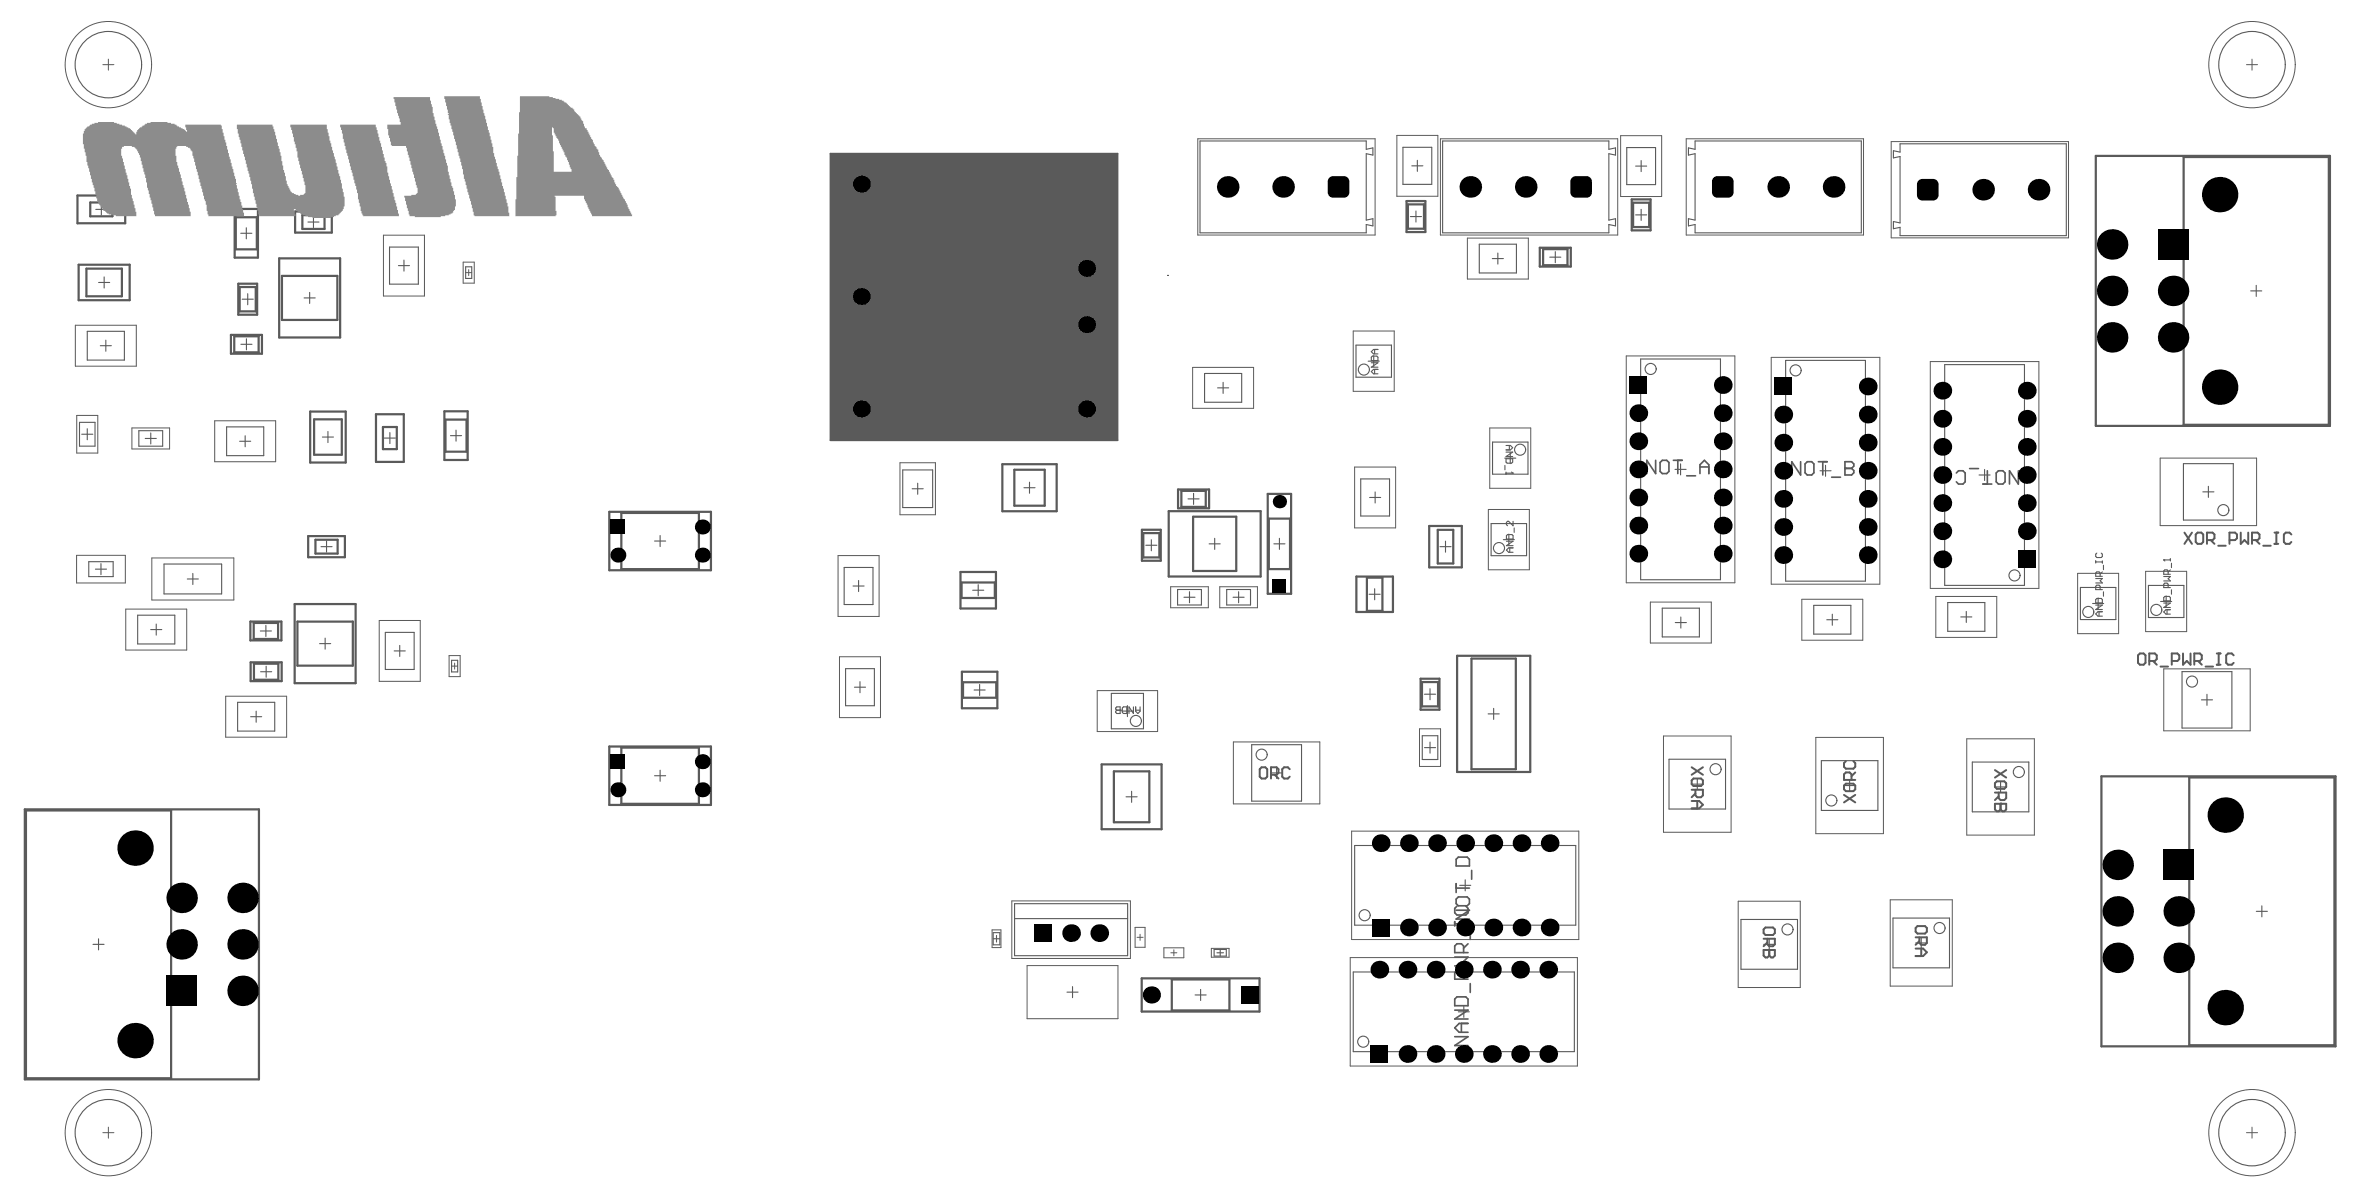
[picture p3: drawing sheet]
<svg xmlns="http://www.w3.org/2000/svg" width="709mm" height="360mm" viewBox="0 0 709 360" stroke-linecap="round" stroke-linejoin="round" font-family="sans-serif">
<g fill="none" stroke="#5a5a5a" stroke-width=".33">
<path d="M383.2 56.1h3.4M384.9 54.4v3.3M456 56.1h3.3M457.7 54.4v3.3M531.7 56.1h3.4M533.4 54.4v3.3M593.2 56.9h3.4M594.9 55.2v3.4M28.7 62.8h3.4M30.4 61.1v3.4M72.2 70h3.3M73.9 68.3v3.3"/>
<path d="M92.4 66.6h3.3M94 64.9v3.4M423.1 64.9h3.3M424.7 63.3v3.3M464.9 77.1h3.3M466.5 75.5v3.3M490.6 64.4h3.4M492.3 62.8v3.3M29.6 84.7h3.3M31.2 83.1v3.3M72.6 89.7h3.4M74.3 88.1v3.3"/>
<path d="M91.2 89.4h3.3M92.9 87.7v3.3M675.1 87.2h3.4M676.8 85.6v3.3M72.3 103.3h3.3M73.9 101.6v3.3M96.7 131.1h3.3M98.4 129.4v3.3M115.3 131.4h3.3M117 129.7v3.3M135.1 130.7h3.4M136.8 129v3.3"/>
<path d="M307.2 146.3h3.3M308.8 144.6v3.3M356.4 149.6h3.3M358 148v3.3M96.3 163.9h3.3M98 162.3v3.3M196.4 162.3h3.3M198 160.6v3.3M291.8 177h3.3M293.4 175.4v3.3M343.7 163.5h3.3M345.4 161.9v3.3"/>
<path d="M362.7 163.1h3.3M364.4 161.4v3.4M382.1 163.1h3.4M383.8 161.4v3.4M410.7 178.2h3.3M412.4 176.6v3.3M432 163.9h3.3M433.6 162.3v3.3M78.1 189.2h3.3M79.8 187.6v3.3M79.8 199.8v3.3M95.9 193h3.3"/>
<path d="M97.5 191.4v3.3M78.2 201.5h3.3M292.2 206.9h3.3M293.9 205.3v3.3M427.3 208.2h3.3M429 206.5v3.4M446.4 214.1h3.3M448.1 212.4v3.4M196.4 232.6h3.3M198 231v3.3M337.8 239h3.3M339.5 237.3v3.3"/>
<path d="M676.8 273.3h3.4M678.5 271.7v3.3M27.9 283.2h3.3M29.6 281.6v3.3M358.5 298.4h3.3M360.1 296.7v3.4"/>
</g>
<g fill="#5a5a5a">
<path d="M250 46.9h84.4v84.3h-84.4z"/>
<path d="M249.1 46.1h86.1v86h-86.1z"/>
</g>
<g fill="none" stroke="#5a5a5a" stroke-width=".33">
<path d="M360 42.3h49.8v2.5l2-.4v2.1l-2-.4v19.9l2-.4v2.2l-2-.5v2.5h-49.8zM420.8 44.2h8.7v11.1h-8.7zM423.5 49.7h3.3M425.2 48.1v3.3M432.7 42.3h49.9v2.5l2-.4v2.1l-2-.4v19.9l2-.4v2.2l-2-.5v2.5h-49.9zM488 44.3h8.6v11.1h-8.6zM490.6 49.8h3.4M492.3 48.2v3.3M508.5 42.3h49.8v27.5h-49.8v-2.5l-2 .5v-2.2l2 .4v-19.9l-2 .4v-2.1l2 .4zM570 43.1h49.8v27.6h-49.8v-2.5l-2 .4v-2.2l2 .5v-20l-2 .5v-2.2l2 .4zM116.9 74.1h8.6v11.1h-8.6zM119.5 79.7h3.3"/>
<path d="M121.2 78v3.3M443.7 73.2h11.2v8.7h-11.2zM447.7 77.5h3.3M449.3 75.9v3.3M26.2 99.4h11.1v8.6h-11.1zM139.7 80h1.8v3.5h-1.8zM30.1 103.7h3.3M31.7 102v3.3M361.3 112h11.2v8.6h-11.2zM365.2 116.3h3.4M366.9 114.7v3.3M406.8 103.5h10.6v9.6h-10.6z"/>
<path d="M410.4 108.3h3.3M412.1 106.7v3.3M492.2 107.7h23.9v66.2h-23.9zM535.6 108.1h24v66.2h-24zM583.4 109.4h23.9v66.2h-23.9zM23.8 126.7h4.7v7.1h-4.7zM24.5 130.2h3.3M26.2 128.6v3.3M41.6 129.2h7.2v4.6h-7.2zM43.6 131.5h3.3M45.2 129.8v3.4M68 128h11.1v8.7h-11.1z"/>
<path d="M71.9 132.3h3.3M73.5 130.7v3.3M447.7 132.6h10.7v9.6h-10.7zM451.4 137.4h3.3M453 135.7v3.4M504.1 139.1v3.3M547.6 139.5v3.3M655 139h14.9v17h-14.9zM270.8 140.9h9v11.3h-9zM273.6 146.6h3.3M275.3 144.9v3.3M408.2 143.6h8.6v11.2h-8.6z"/>
<path d="M410.8 149.2h3.4M412.5 147.5v3.4M447.3 157h10.6v9.7h-10.6zM502.5 140.8h3.3M545.9 141.2h3.4M593.7 142.5h3.3M595.3 140.8v3.3M660.8 147.5h3.3M662.5 145.9v3.3M26.6 168.5h7.3v4.4h-7.3zM28.6 170.7h3.3M30.3 169v3.3"/>
<path d="M49.2 169.2h17.3v8.9h-17.3zM56.2 173.6h3.3M57.8 172v3.3M253.2 170.2h8.7v11.1h-8.7zM255.9 175.7h3.3M257.6 174.1v3.3M353.2 176.8h7.2v4.6h-7.2zM355.2 179.1h3.3M356.8 177.5v3.3M368 176.8h7.1v4.6h-7.1zM369.9 179.1h3.3M371.5 177.5v3.3"/>
<path d="M451 161.8h3.3M452.6 160.2v3.3M624.1 176.2h10.6v9.6h-10.6zM629.4 179.3v3.4M644.5 175.6h10.6v9.6h-10.6zM649.8 178.7v3.3M41.3 184.5h11.1v8.6h-11.1zM45.2 188.8h3.3M46.9 187.2v3.3M115.6 189.7h8.6v11.1h-8.6zM118.2 195.2h3.4M119.9 193.6v3.3"/>
<path d="M135.5 198h1.8v3.5h-1.8zM498.6 182.4h11.2v8.6h-11.2zM502.5 186.7h3.4M504.2 185v3.4M544.1 181.5h11.1v8.7h-11.1zM548 185.9h3.3M549.6 184.2v3.3M584.3 180.7h11.1v8.6h-11.1zM588.2 185h3.3M589.8 183.4v3.3M627.7 181h3.3M648.1 180.4h3.3"/>
<path d="M71.3 210.6h11.1v8.7h-11.1zM75.2 214.9h3.3M76.8 213.3v3.3M253.7 200.5h8.6v11.2h-8.6zM256.3 206.1h3.3M258 204.4v3.4M333.4 207.9h9.6v10.7h-9.6zM336 213h-1l-.3-.7 .3-.3h1v2M336.5 213.3h3.4M337 212h1v2h-1l-.3-.3v-1.4zM338.2 211.6v3.3M340 212v2l-1.3-2v2"/>
<path d="M340.7 212v1.3l.6 .7 .7-.7v-1.3M340.7 213h1.3M654.6 201.4h14.9v16.9h-14.9zM660.4 209.9h3.3M662 208.2v3.3M375.5 223.3h14.9v17h-14.9zM381.3 231.8h3.3M382.9 230.1v3.4M426.6 220.6h4.7v7.2h-4.7zM427.3 224.2h3.3M429 222.6v3.3M500.7 227.7h16.9v14.9h-16.9z"/>
<path d="M507.5 235.2h3.3M509.1 233.5v3.3M546.4 228.1h16.9v15h-16.9zM553.2 235.6h3.3M554.8 233.9v3.3M591.6 228.5h17v15h-17zM598.5 236h3.3M600.1 234.4v3.3M406.4 253.6h66.3v23.9h-66.3zM297.9 279.7h2v3.7h-2zM304.3 271h34v15.6h-34zM304.3 275.5h34"/>
<path d="M319.6 279.8h3.4M321.3 278.2v3.3M437.9 265.5h3.3M439.5 263.9v3.3M522.2 275.8h17v14.9h-17zM567.8 275.3h17v15h-17zM297.9 281.5h2M298.9 280.5v2M320.1 297.5h3.3M321.7 295.9v3.3M364.2 284.8h3.7v1.9h-3.7zM365 285.7h2"/>
<path d="M366 284.8v1.9M405.9 291.5h66.4v23.9h-66.4zM529.1 283.2h3.3M530.7 281.6v3.3M574.7 282.8h3.3M576.3 281.1v3.4M437.4 303.4h3.4M439.1 301.8v3.3"/>
<circle cx="32.5" cy="19.4" r="10"/>
<circle cx="675.5" cy="19.4" r="10"/>
<circle cx="409.1" cy="110.8" r="1.66"/>
<circle cx="495.1" cy="110.7" r="1.66"/>
<circle cx="538.6" cy="111.1" r="1.66"/>
<circle cx="456" cy="134.9" r="1.66"/>
<circle cx="666.9" cy="153" r="1.66"/>
<circle cx="449.7" cy="164.4" r="1.66"/>
<circle cx="604.3" cy="172.6" r="1.66"/>
<circle cx="626.4" cy="183.5" r="1.66"/>
<circle cx="646.8" cy="182.9" r="1.66"/>
<circle cx="340.7" cy="216.2" r="1.66"/>
<circle cx="657.5" cy="204.4" r="1.66"/>
<circle cx="378.5" cy="226.3" r="1.66"/>
<circle cx="514.6" cy="230.7" r="1.66"/>
<circle cx="605.6" cy="231.5" r="1.66"/>
<circle cx="549.4" cy="240.1" r="1.66"/>
<circle cx="409.4" cy="274.5" r="1.66"/>
<circle cx="536.2" cy="278.7" r="1.66"/>
<circle cx="581.8" cy="278.3" r="1.66"/>
<circle cx="408.9" cy="312.4" r="1.66"/>
<circle cx="32.5" cy="339.7" r="10"/>
<circle cx="675.5" cy="339.7" r="10"/>
</g>
<g fill="none" stroke="#5a5a5a" stroke-width=".3">
<path d="M30.8 19.4h3.4M32.5 17.7v3.3M673.9 19.4h3.3M675.5 17.7v3.3M250 46.9h84.4v84.3h-84.4zM291.2 46.9a1.01 1.01 0 0 0 1 1 1.01 1.01 0 0 0 1-1M359.3 41.6h53.2v28.9h-53.2zM419 40.6h12.3v18.3h-12.3zM432.1 41.6h53.2v28.9h-53.2zM486.2 40.7h12.3v18.2h-12.3zM505.8 41.6h53.2v28.9h-53.2zM567.3 42.5h53.2v28.8h-53.2z"/>
<path d="M115 70.5h12.3v18.3h-12.3zM138.9 78.6h3.4v6.3h-3.4zM440.2 71.4h18.3v12.3h-18.3zM22.6 97.5h18.3v12.3h-18.3zM139.7 81.8h1.8M140.6 80.9v1.8M350.2 82.6h.1M405.9 99.3h12.3v18.1h-12.3zM357.8 110.2h18.2v12.3h-18.2zM487.8 106.8h32.6v68h-32.6zM531.3 107.2h32.6v68h-32.6zM579 108.4h32.6v68.1h-32.6z"/>
<path d="M23 124.6h6.3v11.3h-6.3zM39.6 128.3h11.3v6.3h-11.3zM64.4 126.2h18.3v12.3h-18.3zM270 138.8h10.6v15.6h-10.6zM446.9 128.4h12.3v18h-12.3zM648 137.4h28.9v20.2h-28.9zM406.4 140.1h12.3v18.2h-12.3zM446.5 152.8h12.3v18.1h-12.3zM23 166.5h14.6v8.3h-14.6zM45.5 167.3h24.6v12.6h-24.6zM251.4 166.6h12.3v18.3h-12.3zM351.2 176h11.3v6.3h-11.3z"/>
<path d="M365.9 176h11.3v6.3h-11.3zM540.5 179.7h18.3v12.3h-18.3zM580.7 178.9h18.3v12.3h-18.3zM623.2 172h12.3v18h-12.3zM643.6 171.3h12.3v18.1h-12.3zM37.7 182.7h18.3v12.3h-18.3zM113.8 186.1h12.3v18.2h-12.3zM134.7 196.6h3.3v6.3h-3.3zM135.5 199.8h1.8M136.4 198.9v1.8M251.8 197h12.3v18.2h-12.3zM495.1 180.6h18.2v12.2h-18.2z"/>
<path d="M67.7 208.8h18.3v12.3h-18.3zM329.1 207.1h18.2v12.3h-18.2zM425.8 218.6h6.3v11.3h-6.3zM649.1 200.6h25.9v18.6h-25.9zM370 222.5h25.9v18.6h-25.9zM499 220.7h20.3v28.9h-20.3zM544.7 221.2h20.3v28.8h-20.3zM590 221.6h20.3v28.8h-20.3zM405.4 249.3h68.2v32.5h-68.2zM297.6 278.9h2.7v5.3h-2.7zM303.5 270.2h35.6v17.2h-35.6zM340.5 278.1h3v6h-3z"/>
<path d="M521.4 270.3h18.6v25.9h-18.6zM567 269.9h18.6v25.8h-18.6zM308.1 289.6h27.3v15.9h-27.3zM341.1 281.1h1.8M342 280.2v1.8M349.1 284.3h6v2.9h-6zM351.2 285.7h1.8M352.1 284.8v1.9M363.4 284.4h5.3v2.7h-5.3zM405 287.2h68.2v32.5h-68.2zM30.8 339.7h3.4M32.5 338v3.4"/>
<path d="M673.9 339.7h3.3M675.5 338v3.4"/>
<circle cx="32.5" cy="19.4" r="13"/>
<circle cx="675.6" cy="19.4" r="13"/>
<circle cx="32.5" cy="339.7" r="13"/>
<circle cx="675.6" cy="339.7" r="13"/>
</g>
<g fill="none" stroke="#5a5a5a" stroke-width=".66">
<path d="M23.2 58.6h14.4v8.4h-14.4zM489.5 59.8h5.6v9.3h-5.6zM628.7 46.8h70.2v80.9h-70.2zM655 47.1h43.6v80.3h-43.6zM23.6 79.4h15.3v10.6h-15.3zM27.1 60.7h6.6v4.2h-6.6zM70.4 62.7h7v14.6h-7zM70.7 65.2h6.3v9.6h-6.3zM83.7 77.5h18.3v23.7h-18.3zM88.5 63.4h11v6.4h-11zM90.7 64.5h6.7v4.2h-6.7zM421.9 60.3h5.7v9.3h-5.7z"/>
<path d="M422.3 61.3h4.9v7.3h-4.9zM461.9 74.3h9.3v5.6h-9.3zM462.9 74.7h7.3v4.8h-7.3zM489.9 60.8h4.8v7.3h-4.8zM25.9 80.6h10.7v8.3h-10.7zM71.5 85.1h5.6v9.3h-5.6zM71.9 86.1h4.8v7.3h-4.8zM84.6 82.7h16.6v13.3h-16.6zM69.3 100.4h9.3v5.7h-9.3zM70.3 100.9h7.3v4.8h-7.3zM93 123.4h10.7v15.3h-10.7zM94.2 125.8h8.3v10.6h-8.3z"/>
<path d="M112.8 124.2h8.3v14.3h-8.3zM114.9 128.1h4.1v6.6h-4.1zM133.3 123.4h7v14.6h-7zM133.6 125.8h6.4v9.7h-6.4zM300.7 139.2h16.3v14.1h-16.3zM182.8 153.5h30.5v17.5h-30.5zM186.4 153.8h23.3v16.9h-23.3zM304.3 140.9h9.1v10.8h-9.1zM342.5 158.9h5.7v9.3h-5.7zM343 159.9h4.8v7.3h-4.8zM350.6 153.3h27.6v19.6h-27.6zM353.4 146.8h9.3v5.6h-9.3z"/>
<path d="M354.4 147.2h7.3v4.8h-7.3zM357.9 155h12.9v16.2h-12.9zM380.3 148.1h7v30h-7zM380.6 155.5h6.4v15.2h-6.4zM428.7 157.7h9.8v12.5h-9.8zM431.3 158.9h4.6v10.1h-4.6zM92.4 160.8h11.1v6.3h-11.1zM94.6 161.9h6.7v4.1h-6.7zM288.1 171.5h10.7v11h-10.7zM288.5 174.7h9.9v4.6h-9.9zM406.9 172.9h10.9v10.6h-10.9zM410 173.2h4.7v10h-4.7z"/>
<path d="M75.1 186.4h9.3v5.7h-9.3zM75.2 198.6h9.3v5.7h-9.3zM76.1 186.8h7.3v4.8h-7.3zM76.2 199.1h7.3v4.8h-7.3zM88.4 181.2h18.3v23.7h-18.3zM89.2 186.4h16.6v13.2h-16.6zM437.1 196.7h21.9v34.8h-21.9zM441.4 197.5h13.3v33.2h-13.3zM288.5 201.5h10.7v10.9h-10.7zM288.9 204.6h9.9v4.7h-9.9zM426.1 203.6h5.7v9.2h-5.7zM426.6 204.5h4.8v7.4h-4.8z"/>
<path d="M182.8 223.9h30.5v17.5h-30.5zM186.4 224.2h23.3v16.9h-23.3zM330.5 229.2h17.9v19.5h-17.9zM334.1 231.3h10.7v15.3h-10.7zM630.4 232.8h70.2v81h-70.2zM656.7 233.2h43.6v80.3h-43.6zM7.4 242.7h70.3v81h-70.3zM7.8 243.1h43.5v80.3h-43.5zM342.5 293.4h35.3v10h-35.3zM351.5 293.7h17.3v9.3h-17.3z"/>
</g>
<path d="M249.1 46.1h86.1v86h-86.1z" fill="none" stroke="#5a5a5a" stroke-width=".51"/>
<circle cx="336" cy="213" r=".17" fill="#5a5a5a"/>
<path d="M336 213h-1l-.3 .3 .3 .7h1" fill="none" stroke="#5a5a5a" stroke-width=".33"/>
<path d="M598.4 231l3.4 2.2M598.4 234.9l.6-.6h2.2l.6 .6v1.1l-.6 .6h-2.2l-.6-.6zM598.4 237.7h3.4v1.7l-.6 .5h-1.1l-.5-.5v-1.7M599.6 238.8l-1.2 1.1M601.8 231l-3.4 2.2M600.1 241.1v1.6l-.5 .6h-.6l-.6-.6v-1.6h3.4" fill="none" stroke="#5a5a5a" stroke-width=".59"/>
<circle cx="600.1" cy="241.1" r=".3" fill="#5a5a5a"/>
<path d="M600.1 241.1v1.6l.6 .6h.5l.6-.6v-1.6M529 278.7l.6-.5h2.2l.6 .5v1.1l-.6 .6h-2.2l-.6-.6zM529 281.5h3.4v1.7l-.6 .6h-1.1l-.5-.6v-1.7M530.2 282.7l-1.2 1.1M530.7 284.9v1.7l-.5 .6h-.6l-.6-.6v-1.7h3.4" fill="none" stroke="#5a5a5a" stroke-width=".59"/>
<path d="M453.9 156.3v1.4l-1.3-1.4-.7 .4v.6l.3 .4M454.2 158.3v1.4M451.9 162.3h2l-2 1.3h2M451.9 160.7l.3-.4h1.3l.4 .4v1h-2zM452.9 164.3v1.3M453.9 164.3h-1.3l-.7 .7 .7 .6h1.3" fill="none" stroke="#5a5a5a" stroke-width=".33"/>
<circle cx="530.7" cy="284.9" r=".3" fill="#5a5a5a"/>
<path d="M574.6 278.3l.6-.6h2.2l.6 .6v1.1l-.6 .6h-2.2l-.6-.6zM530.7 284.9v1.7l.6 .6h.5l.6-.6v-1.7M574.6 281.1h3.4v1.7l-.6 .6h-1.1l-.5-.6v-1.7M574.6 284.5h2.3l1.1 1.1-1.1 1.1h-2.3M575.8 282.2l-1.2 1.2M576.3 284.5v2.2" fill="none" stroke="#5a5a5a" stroke-width=".59"/>
<g fill="none" stroke="#5a5a5a" stroke-width=".5">
<path d="M540.1 138.5v4l-2.6-4v4M541.5 139.1l.6-.6h1.4l.6 .6v2.7l-.6 .7h-1.4l-.6-.7zM545.5 138.5h2.6M546.8 138.5v4M553.4 138.5v4h2l.7-.7v-.7l-.7-.6h-2M549.4 143.1h2.7M436.8 257.7l.7-.6h2.6l.7 .6v2h-4zM436.4 276.4v1.3M436.4 277.1h4M436.8 273h4l-4 2.6h4M436.8 265v2.7M436.8 269.7l.7-.7h2.6l.7 .7v1.3l-.7 .7h-2.6l-.7-.7z"/>
<path d="M436.8 266.3h4M437 271.8l-.6 .6v1.4l.6 .6h2.7l.7-.6v-1.4l-.7-.6M440.4 276.4v1.3M441 279.1v2.6M441.5 261v2.7M436.4 299.6l.6-.6h2.7l.7 .6v2h-4zM436.4 287h4l-1.4 1.4 1.4 1.3h-4M439 285.7v-2l-.6-.7h-1.4l-.6 .7v2h4M439 293.7v-2l-.6-.7h-1.4l-.6 .7v2h4M440.4 283l-1.4 1.4M441 295v2.6M436.4 310.9h4l-4 2.7h4"/>
<path d="M436.4 302.9h4l-4 2.7h4M438.4 306.9v2.7M440.4 306.9h-2.7l-1.3 1.4 1.3 1.3h2.7"/>
</g>
<circle cx="553.4" cy="140.5" r=".25" fill="#5a5a5a"/>
<g fill="none" stroke="#5a5a5a" stroke-width=".5">
<path d="M496.6 138.1v3.9l-2.6-3.9v3.9M498 138.7l.6-.6h1.4l.6 .6v2.7l-.6 .6h-1.4l-.6-.6zM502 138.1h2.6M503.3 138.1v3.9M553.4 138.5h2l.7 .6v.7l-.7 .7h-2M506 142.7h2.6M509.9 142v-2.6l1.4-1.3 1.3 1.3v2.6M509.9 140h2.7M586.8 141.9l.7-.7h1.3l.7 .7v2.6l-.7 .7h-1.3l-.7-.7M590.8 140.5h2.7M594.8 145.2h2.7M596.1 141.2v4"/>
<path d="M598.8 141.9l.7-.7h1.3l.7 .7v2.6l-.7 .7h-1.3l-.7-.7zM605.5 141.2v4l-2.7-4v4"/>
</g>
<g fill="none" stroke="#5a5a5a" stroke-width=".59">
<path d="M641.3 196.5l.6-.5h1.1l.6 .5v2.3l-.6 .6h-1.1l-.6-.6zM644.7 198.2h1.7l.6-.5v-1.2l-.6-.5h-1.7v3.4M645.8 198.2l1.2 1.2M648.1 199.9h2.2M651.5 198.2h1.7l.5-.5v-1.2l-.5-.5h-1.7v3.4M654.8 196v3.4l1.2-1.2 1.1 1.2v-3.4M658.2 198.2h1.7l.6-.5v-1.2l-.6-.5h-1.7v3.4M659.4 198.2l1.1 1.2M661.6 199.9h2.3M665 196h1.1M665 199.4h1.1M665.5 196v3.4"/>
<path d="M670 196.5l-.5-.5h-1.1l-.6 .5v2.3l.6 .6h1.1l.5-.6M377.9 230.7l.5-.6h1.2l.5 .6v2.2l-.5 .6h-1.2l-.5-.6zM381.3 232.4h1.6l.6-.6v-1.1l-.6-.6h-1.6v3.4M382.4 232.4l1.1 1.1M386.9 230.7l-.6-.6h-1.1l-.6 .6v2.2l.6 .6h1.1l.6-.6"/>
</g>
<g fill="none" stroke="#5a5a5a" stroke-width=".33">
<path d="M411.4 108.8h1.9l-1.9 1.3h1.9M411.4 107.1l.3-.3h1.3l.3 .3v1h-1.9zM412.3 104.8v1.3M412.3 110.8v1.3M413.3 110.8h-1.3l-.6 .6 .6 .7h1.3M413.3 104.8h-1.3l-.6 .7 .6 .6h1.3M628.7 179.8l.3-.3h1.3l.4 .3v1h-2zM628.7 168.2v.7M628.7 173.5h2l-.7 .7 .7 .6h-2M628.7 168.5h2M629 165.9l-.3 .3v.7l.3 .3h1.3l.4-.3v-.7l-.4-.3M630 172.8v-.9l-.3-.4h-.7l-.3 .4v.9h2"/>
<path d="M630 176.8v-1l-.3-.3h-.7l-.3 .3v1h2M630.7 168.2v.7M630.7 171.5l-.7 .7M631 169.5v1.4M631 177.5v1.3M649.1 179.2l.3-.3h1.3l.4 .3v1h-2zM649.1 172.9h2l-.7 .7 .7 .6h-2M649.1 167.9h2M650.4 172.2v-1l-.3-.3h-.7l-.3 .3v1h2M650.4 176.2v-1l-.3-.3h-.7l-.3 .3v1h2M651.1 167.6v.7M651.1 170.9l-.7 .7"/>
<path d="M651.4 168.9v1.3M651.4 176.9v1.3M628.7 181.5h2l-2 1.3h2M629.7 183.5v1.3M630.7 183.5h-1.4l-.6 .6 .6 .7h1.4M649.1 180.9h2l-2 1.3h2M650.1 182.9v1.3M651.1 182.9h-1.4l-.6 .6 .6 .7h1.4"/>
</g>
<circle cx="649.1" cy="167.9" r=".17" fill="#5a5a5a"/>
<path d="M451.4 139.6v1.3M451.8 133.6h1.3l.7 .7-.7 .6h-1.3M451.8 135.6h2l-2 1.3h2M451.8 137.6h2v1l-.4 .3h-1.3l-.3-.3zM452.8 133.6v1.3M451.8 141.6v.6M451.8 141.9h2M649.1 167.9l.3 .4" fill="none" stroke="#5a5a5a" stroke-width=".33"/>
<g fill="none" stroke="#5a5a5a" stroke-width=".59">
<path d="M655.3 159.7l2.2 3.4M657.5 159.7l-2.2 3.4M672.2 159.7v3.4l1.1-1.1 1.1 1.1v-3.4M682.3 159.7h1.1M682.9 159.7v3.4M658.7 160.3l.5-.6h1.1l.6 .6v2.2l-.6 .6h-1.1l-.5-.6zM662 162h1.7l.6-.6v-1.1l-.6-.6h-1.7v3.4M663.2 162l1.1 1.1M665.4 163.7h2.3M668.8 162h1.7l.5-.6v-1.1l-.5-.6h-1.7v3.4M675.5 162h1.7l.6-.6v-1.1l-.6-.6h-1.7v3.4M676.7 162l1.1 1.1"/>
<path d="M678.9 163.7h2.3M682.3 163.1h1.1M687.4 160.3l-.6-.6h-1.1l-.6 .6v2.2l.6 .6h1.1l.6-.6"/>
</g>
<circle cx="453.8" cy="141.9" r=".17" fill="#5a5a5a"/>
<path d="M453.4 141.6l.4 .3" fill="none" stroke="#5a5a5a" stroke-width=".33"/>
<g fill="none" stroke="#5a5a5a" stroke-width=".59">
<path d="M507.5 230.1l3.3 2.3M507.5 234l.5-.5h2.3l.5 .5v1.2l-.5 .5h-2.3l-.5-.5zM507.5 236.9h3.3v1.6l-.5 .6h-1.2l-.5-.6v-1.6M508.6 238l-1.1 1.1M510.8 230.1l-3.3 2.3M553.2 238.4l3.3 2.2M553.2 235.6l.5-.6h2.3l.5 .6v1.1l-.5 .6h-2.3l-.5-.6zM553.7 228.3l-.5 .5v1.2l.5 .5h2.3l.5-.5v-1.2l-.5-.5M555.4 233.9v-1.7l-.6-.5h-1.1l-.5 .5v1.7h3.3M556.5 238.4l-3.3 2.2M556.5 231.7l-1.1 1.1M507.5 240.2h2.2l1.1 1.1-1.1 1.2h-2.2"/>
<path d="M509.1 240.2v2.3"/>
</g>
<g fill="#8c8c8c">
<path d="M118.1 29.1h10.9l.3 2.2h.2v.8h.3v1.8h.3v1.1h.2v1.1h.3v1h.3l.2 1.6h.3v1.1h.3v1.1h.2v1h.3v1.1h.3v.8h.2l.3 2.1h.3v.8h.2v1.1h.3v1.1h.3v.8h.2v1.8h.3v1.1h.3v1h.2l.3 2.2h.3v.5h.2l.3 2.1h.3v1.4h.2v2.1h-.2v1.1l-.6 .2v.6h-.2v.2h-.6v.3h-.5v.3l-2.4 .2v.3h-7.7v-.3h-1.6v-.5h-.3v-1.1h-.3v-.8h-.2v-1h-.3v-1.1h-.3v-1.1h-.2v-.5h2.1v-.3h1.3l.3-.5h.3v-1.6h-.3v-.8h-.3v-1.1h-.2v-1h-.3v-1.1h-.3v-.8h-.2v-1h-.3v-1.1h-.3v-1.1h-.2v-1h-.3v-.8h-.3v-1.1h-.2v-1.1h-.3v-.5h-4.3v-.3h-.2v-1h-.3v-1.1h-.3v-.8h-.2v-1.9h-.3v-1.3h4v-.8h-.3v-1.1h-.2v-.8h-.3v-.8h-.3v-1h-.2v-1.1h-.3v-1.1h-.3v-1h-.2z"/>
<path d="M102 37.4h10.7l.3 1.6h.2v1.1h.3v1h.3v1.1h.3v.8h.2v1.1h.3v1h.3v1.1h.2v1.1h.3v1h.3v.6h.2v1h.3v1.9h.3v1h.2l.3 2.2h.3v.8h.2v1h.3v1.1h.3v1.1h.2v1h.3v.8h.3v1.1h.2v1.1h.3v1h.3v.8h-10.7v-.2h-.3v-.6h-.3v-.8h-.2l-.3-2.4h-.3v-1h-.2v-1.9h-.3v-1.1h-.3v-1h-.2v-.8h-.3v-1.1h-.3v-1.1h-.2v-1h-.3v-.8h-.3v-1.1h-.2l-.3-2.1h-.3v-1.1h-.2v-.8h-.3v-1h-.3v-1.1h-.2l-.3-2.1h-.3v-1.6h-.2v-1.1h-.3v-.8h-.3z"/>
<path d="M133.3 28.9h10.7v.8h.2v1h.3v1.1h.3v1.1h.2v1h.3v.8h.3v1.1h.2v1.1h.3v1h.3v1.1h.2v.8h.3v1.1h.3v1h.2v1.1h.3v1.1h.3v1.8h.2v1.1h.3v.8h.3v1.1h.2v1h.3l.3 1.6h.2l.3 2.1h.3v1.1h.2v1.1h.3v.8h.3v1h.2v1.1h.3v1.1h.3v1h.2v1.1h.3v1.9h.3v1h-10.4v-.2h-.3v-1.1h-.3l-.2-2.1h-.3v-1.1h-.3v-.8h-.2v-1.1h-.3v-.8h-.3v-1h-.3v-1.1h-.2v-1.1h-.3v-.8h-.3l-.2-2.9h-.3l-.3-2.1h-.2v-1.1h-.3v-.8h-.3l-.2-2.1h-.3v-1.1h-.3v-1h-.2v-.8h-.3l-.3-2.2h-.2v-.8h-.3v-1h-.3v-.8h-.2v-1.1h-.3v-1.3h-.3l.3-.6h-.3v-1h-.2v-1.1h-.3v-1.1h-.3v-1h-.2z"/>
<path d="M25.4 38.7h.3l.5-.8h.5l.3-.5h.5v-.3h.8v-.2h1.1v-.3h4.8v.3h.8v.2h.8v.3l1.6 .3v.2h.6v.3l1 .3 .3 .5h.3v.3h.2l.3 .5 .8 .5v-.8h.3v-.5l.5-.3 .3-.5h.5l.3-.5h.5l.3-.6h.5v-.2h1.1v-.3h5v.3h1.1v.2h1.1v.3h.5v.3h.3v.2l1 .3v.3h.6v.2h.5l.5 .8h.3v-.5h-.3l-.2-1.6h10.7v.3h.2v1h.3v1.1h.3v1.1h.2v1h.3v.8h.3v1.1h.2v1.1h.3l.3 2.1h.2v.8h.3l.3 2.1h.2v.8h.3l.3 2.1h.2v.8h.3v1.4h.3l-.3 .5h.3l.2 2.1h.3v1.1h.3v1.1h.2v.8h.3l.3 2.1h.2v1.1h.3v1h-10.7v-.5h-.2v-1.1h-.3v-1.8h-.3v-1.1h-.2v-.5h-.3v-1.1h-.3l-.2-2.1h-.3v-.8h-.3v-1.1h-.2v-1.1h-.3l-.3-2.1h-.3v-.8h-.2v-1h-.3v-1.1h-.3v-1.1h-.2v-.8h-.3v-1.3l-.5-.3v-.5h-.3v-.3h-.5v-.2h-.6v-.3h-2.6v.3h-.3v.5h-.3v2.1h.3v1.9h.3v1.1h.2v.8h.3v1h.3v.8h.2l.3 2.1h.3v1.1h.2v.8h.3l.3 2.1h.2v1.1h.3v1.1h.3v.8h.2v1h.3l.3 2.4h-10.7v-.5h-.3v-1.1h-.2v-1h-.3v-1.1h-.3v-1.1h-.2v-.8h-.3v-1h-.3v-1.1h-.2v-.8h-.3l-.3-2.9h-.2v-1.1h-.3v-.8h-.3l-.2-2.1h-.3v-1.1h-.3v-1h-.2v-.8h-.3v-.6h-.3l-.2-1-.8-.6v-.2h-.8v-.3h-2.4v.3h-.6v.5h-.2v2.1h.2v.8h.3v1.1h.3v1.1h.2l.3 2.1h.3v.8h.2l.3 2.1h.3v1.1h.2v.8h.3v1.8h.3v1.1h.2v.8h.3v1.1h.3l.2 2.1h.3v1.3h-6.1v-.2h-1.1v-.3h-1.1v-.3h-.5l-.6-.8h-.5v-.2h-.3v-.6l-.5-.2v-.6l-.5-.2v-.6h-.3v-.5h-.3v-.8h-.2v-1.1h-.3v-1h-.3v-1.1h-.2l-.3-1.6h-.3v-1.1h-.2l-.3-2.1h-.3v-1h-.2v-.8h-.3v-1.1h-.3v-1.9h-.2v-1h-.3v-1.1h-.3v-1.3h-.2v-3.2h.2v-.8h.3z"/>
<path d="M71.1 37.4h10.6v.5h.3v.8h.3v.8h.2v1.1h.3v1.1h.3l.2 2.1h.3v.8h.3l.2 2.1h.3v1.6h.3v1.4h.2v1.3h.3v.8h.3v1h.2l.3 2.4h.3v.6h.3v.5h.2l.3 1.1h.3l.2 .5 1.1 .3v.2h.8v.3h.5v-.3h1.1v-.2l.5-.3v-2.4h-.2v-1.1h-.3v-1h-.3l-.2-2.1h-.3v-.8h-.3l-.2-2.2h-.3v-1h-.3v-1.9h-.2l-.3-2.1h-.3v-.8h-.2v-1.4h-.3v-1h-.3v-1.1h-.2l-.3-1.6h10.9v1.3h.3l.3 2.2h.2v1.3h.3v.8h.3v1.1h.2v1h.3v.8h.3v1.1h.2v.8h.3v1.1h.3v1h.2v1.1h.3v1h.3v.8h.2l.3 2.2h.3v1.6h.2v1h.3v1.4h.3v2.9h-.3v.8h-.3v.5l-.8 .6-.5 .8h-.8v.2h-.5v.3h-.8v.3h-5.6v-.3h-1.4v-.3h-.8v-.2h-.8v-.3h-.5l-.3-.5h-.5l-.5-.8h-.3v-.3h-.5l.5 2.1h-11v-.5h-.2v-1.1h-.3v-1h-.3v-1.1h-.2v-1.1h-.3v-1h-.3v-1.1h-.2v-1.3h-.3v-1.4h-.3v-1h-.2l-.3-2.2h-.3v-.7h-.2v-1.1h-.3v-1.1h-.3l-.2-2.1h-.3v-.8h-.3v-1.1h-.2l-.3-2.1h-.3v-1.1h-.2v-.8h-.3v-1h-.3z"/>
<path d="M156 28.9h8.8v.2h1v.3h.8v.3h1.1v.2h.8v.3h.6l.2 .5h.6v.3h.2v.3l.6 .2 .5 .8h.5v.3l.6 .3v.5h.2l.6 .8h.2v.3l.8 .5 .3 1.1 .5 .2v.8h.3v.8h.3v.6h.5v.5h.3v.5h.2v.6h.3v.5h.3v.5h.2v.6l.6 .2v.8h.2v.6h.3v.5l.5 .3v.5l.6 .3v.8h.2v.8h.3v.5l.5 .3v.5l.6 .3v.5h.2l.3 1.1h.3v.5h.2v.5l.6 .3v.5h.2l.3 1.1h.3v.5h.2v.3h.3v.5h.3v.8h.2v.5h.3v.6l.8 .5v.5h.3l.2 1.1h.3v.5h.3v.6h.2v.5l.6 .3v.5h.2l.3 1.1h.3v.8h.2v.5h.3l.3 1.1h.2l.3 1h-12l-.3-1h-.2v-.6h-.3v-.5h-.3v-.5h-.2v-.8h-.3v-.6h-.3l-.2-1h-.3v-1.1h-8.8v.3h.2v4.2h.3v1.4h-.3v.2h-12v-5h.3v-6.7h.3v-6.4h.2v-6.6h.3v-6.4h.3zM165.6 38.2v2.4h.2v4.8h.3v6.1h5.4v-.8h-.3v-.5h-.3v-.8h-.2v-.8h-.3v-.5h-.3v-.8l-.5-.3v-.5h-.3v-.8h-.2v-.6h-.3v-.5h-.3v-.5h-.2l-.3-1.1h-.3v-.8h-.3v-.5l-.5-.3v-.5h-.3v-.6h-.2v-.5h-.3v-1.3z"/>
</g>
<g fill="#000">
<path d="M398.3 57.7h1.6v1.6l-1.1-.5zM398.8 53.3l1.1-.5v1.6h-1.6zM403.1 57.7h1.7l-.5 1.1-1.2 .5zM403.1 52.8l1.2 .5 .5 1.1h-1.7zM471.1 57.7h1.6v1.6l-1.2-.5zM471.5 53.3l1.2-.5v1.6h-1.6zM475.9 57.7h1.6l-.4 1.1-1.2 .5zM475.9 52.8l1.2 .5 .4 1.1h-1.6zM514 53.3l1.2-.5v1.6h-1.7zM513.5 57.7h1.7v1.6l-1.2-.5zM518.4 52.8l1.2 .5 .4 1.1h-1.6zM518.4 57.7h1.6l-.4 1.1-1.2 .5z"/>
<path d="M575.5 54.1l1.2-.4v1.6h-1.7zM575 58.5h1.7v1.6l-1.2-.4zM579.9 53.7l1.1 .4 .5 1.2h-1.6zM579.9 58.5h1.6l-.5 1.2-1.1 .4z"/>
<circle cx="258.4" cy="55.2" r="2.53"/>
<circle cx="368.3" cy="56.1" r="3.2"/>
<circle cx="384.9" cy="56.1" r="3.2"/>
<circle cx="441.1" cy="56.1" r="3.2"/>
<circle cx="457.7" cy="56.1" r="3.2"/>
<circle cx="533.4" cy="56.1" r="3.2"/>
<circle cx="550" cy="56.1" r="3.2"/>
<circle cx="594.9" cy="56.9" r="3.2"/>
<circle cx="611.5" cy="56.9" r="3.2"/>
<circle cx="665.8" cy="58.4" r="5.3"/>
<circle cx="633.6" cy="73.3" r="4.6"/>
<circle cx="258.4" cy="88.9" r="2.53"/>
<circle cx="325.9" cy="80.5" r="2.53"/>
<circle cx="325.9" cy="97.4" r="2.53"/>
<circle cx="633.6" cy="87.2" r="4.6"/>
<circle cx="651.9" cy="87.2" r="4.6"/>
<circle cx="516.8" cy="115.5" r="2.66"/>
<circle cx="560.3" cy="115.9" r="2.66"/>
<circle cx="582.7" cy="117.2" r="2.66"/>
<circle cx="608" cy="117.2" r="2.66"/>
<circle cx="633.6" cy="101.2" r="4.6"/>
<circle cx="651.9" cy="101.2" r="4.6"/>
<circle cx="665.8" cy="116.1" r="5.3"/>
<circle cx="258.4" cy="122.6" r="2.53"/>
<circle cx="325.9" cy="122.6" r="2.53"/>
<circle cx="491.5" cy="132.3" r="2.66"/>
<circle cx="491.5" cy="123.9" r="2.66"/>
<circle cx="516.8" cy="132.3" r="2.66"/>
<circle cx="516.8" cy="123.9" r="2.66"/>
<circle cx="534.9" cy="124.3" r="2.66"/>
<circle cx="534.9" cy="132.8" r="2.66"/>
<circle cx="560.3" cy="124.3" r="2.66"/>
<circle cx="560.3" cy="132.8" r="2.66"/>
<circle cx="582.7" cy="125.6" r="2.66"/>
<circle cx="582.7" cy="134" r="2.66"/>
<circle cx="608" cy="134" r="2.66"/>
<circle cx="608" cy="125.6" r="2.66"/>
<circle cx="210.7" cy="158" r="2.24"/>
<circle cx="383.8" cy="150.5" r="1.99"/>
<circle cx="491.5" cy="140.8" r="2.66"/>
<circle cx="491.5" cy="157.6" r="2.66"/>
<circle cx="491.5" cy="149.2" r="2.66"/>
<circle cx="516.8" cy="149.2" r="2.66"/>
<circle cx="516.8" cy="140.8" r="2.66"/>
<circle cx="516.8" cy="157.6" r="2.66"/>
<circle cx="534.9" cy="141.2" r="2.66"/>
<circle cx="534.9" cy="149.6" r="2.66"/>
<circle cx="534.9" cy="158" r="2.66"/>
<circle cx="560.3" cy="141.2" r="2.66"/>
<circle cx="560.3" cy="158" r="2.66"/>
<circle cx="560.3" cy="149.6" r="2.66"/>
<circle cx="582.7" cy="142.5" r="2.66"/>
<circle cx="582.7" cy="159.3" r="2.66"/>
<circle cx="582.7" cy="150.9" r="2.66"/>
<circle cx="608" cy="142.5" r="2.66"/>
<circle cx="608" cy="159.3" r="2.66"/>
<circle cx="608" cy="150.9" r="2.66"/>
<circle cx="185.4" cy="166.5" r="2.24"/>
<circle cx="210.7" cy="166.5" r="2.24"/>
<circle cx="491.5" cy="166.1" r="2.66"/>
<circle cx="516.8" cy="166.1" r="2.66"/>
<circle cx="534.9" cy="166.5" r="2.66"/>
<circle cx="560.3" cy="166.5" r="2.66"/>
<circle cx="582.7" cy="167.7" r="2.66"/>
<circle cx="185.4" cy="236.9" r="2.24"/>
<circle cx="210.7" cy="236.9" r="2.24"/>
<circle cx="210.7" cy="228.4" r="2.24"/>
<circle cx="40.5" cy="254.3" r="5.3"/>
<circle cx="414.2" cy="252.9" r="2.66"/>
<circle cx="422.6" cy="252.9" r="2.66"/>
<circle cx="431.1" cy="252.9" r="2.66"/>
<circle cx="439.5" cy="252.9" r="2.66"/>
<circle cx="448" cy="252.9" r="2.66"/>
<circle cx="456.4" cy="252.9" r="2.66"/>
<circle cx="464.9" cy="252.9" r="2.66"/>
<circle cx="635.3" cy="259.4" r="4.6"/>
<circle cx="667.5" cy="244.4" r="5.3"/>
<circle cx="54.5" cy="269.3" r="4.6"/>
<circle cx="72.8" cy="269.3" r="4.6"/>
<circle cx="321.3" cy="279.8" r="2.66"/>
<circle cx="329.7" cy="279.8" r="2.66"/>
<circle cx="422.6" cy="278.2" r="2.66"/>
<circle cx="431.1" cy="278.2" r="2.66"/>
<circle cx="439.5" cy="278.2" r="2.66"/>
<circle cx="448" cy="278.2" r="2.66"/>
<circle cx="456.4" cy="278.2" r="2.66"/>
<circle cx="464.9" cy="278.2" r="2.66"/>
<circle cx="635.3" cy="273.3" r="4.6"/>
<circle cx="653.6" cy="273.3" r="4.6"/>
<circle cx="54.5" cy="283.2" r="4.6"/>
<circle cx="72.8" cy="297.2" r="4.6"/>
<circle cx="72.8" cy="283.2" r="4.6"/>
<circle cx="345.4" cy="298.4" r="2.58"/>
<circle cx="413.8" cy="290.8" r="2.66"/>
<circle cx="422.2" cy="290.8" r="2.66"/>
<circle cx="430.7" cy="290.8" r="2.66"/>
<circle cx="439.1" cy="290.8" r="2.66"/>
<circle cx="447.5" cy="290.8" r="2.66"/>
<circle cx="456" cy="290.8" r="2.66"/>
<circle cx="464.4" cy="290.8" r="2.66"/>
<circle cx="635.3" cy="287.3" r="4.6"/>
<circle cx="653.6" cy="287.3" r="4.6"/>
<circle cx="40.5" cy="312.1" r="5.3"/>
<circle cx="422.2" cy="316.1" r="2.66"/>
<circle cx="430.7" cy="316.1" r="2.66"/>
<circle cx="439.1" cy="316.1" r="2.66"/>
<circle cx="447.5" cy="316.1" r="2.66"/>
<circle cx="456" cy="316.1" r="2.66"/>
<circle cx="464.4" cy="316.1" r="2.66"/>
<circle cx="667.5" cy="302.2" r="5.3"/>
</g>
<g fill="#000">
<path d="M398.3 54.4l1.6-1.6h3.2l1.7 1.6v3.3l-1.7 1.6h-3.2l-1.6-1.6z" fill-rule="evenodd"/>
<path d="M471.1 54.4l1.6-1.6h3.2l1.6 1.6v3.3l-1.6 1.6h-3.2l-1.6-1.6z" fill-rule="evenodd"/>
<path d="M513.5 54.4l1.7-1.6h3.2l1.6 1.6v3.3l-1.6 1.6h-3.2l-1.7-1.6z" fill-rule="evenodd"/>
<path d="M575 55.3l1.7-1.6h3.2l1.6 1.6v3.2l-1.6 1.6h-3.2l-1.7-1.6z" fill-rule="evenodd"/>
<path d="M647.3 68.7h9.1v9.2h-9.1z" fill-rule="evenodd"/>
<path d="M488.8 112.8h5.3v5.3h-5.3z" fill-rule="evenodd"/>
<path d="M532.3 113.2h5.3v5.4h-5.3z" fill-rule="evenodd"/>
<path d="M183.1 155.8h4.5v4.5h-4.5z" fill-rule="evenodd"/>
<path d="M381.8 173.8h4v3.9h-4z" fill-rule="evenodd"/>
<path d="M605.3 165.1h5.3v5.3h-5.3z" fill-rule="evenodd"/>
<path d="M183.1 226.2h4.5v4.5h-4.5z" fill-rule="evenodd"/>
<path d="M649 254.8h9.1v9.1h-9.1z" fill-rule="evenodd"/>
<path d="M49.9 292.6h9.2v9.1h-9.2z" fill-rule="evenodd"/>
<path d="M310.2 277.2h5.3v5.3h-5.3z" fill-rule="evenodd"/>
<path d="M411.5 275.5h5.4v5.3h-5.4z" fill-rule="evenodd"/>
<path d="M372.3 295.8h5.2v5.2h-5.2z" fill-rule="evenodd"/>
<path d="M411.1 313.4h5.3v5.3h-5.3z" fill-rule="evenodd"/>
</g>
</svg>
